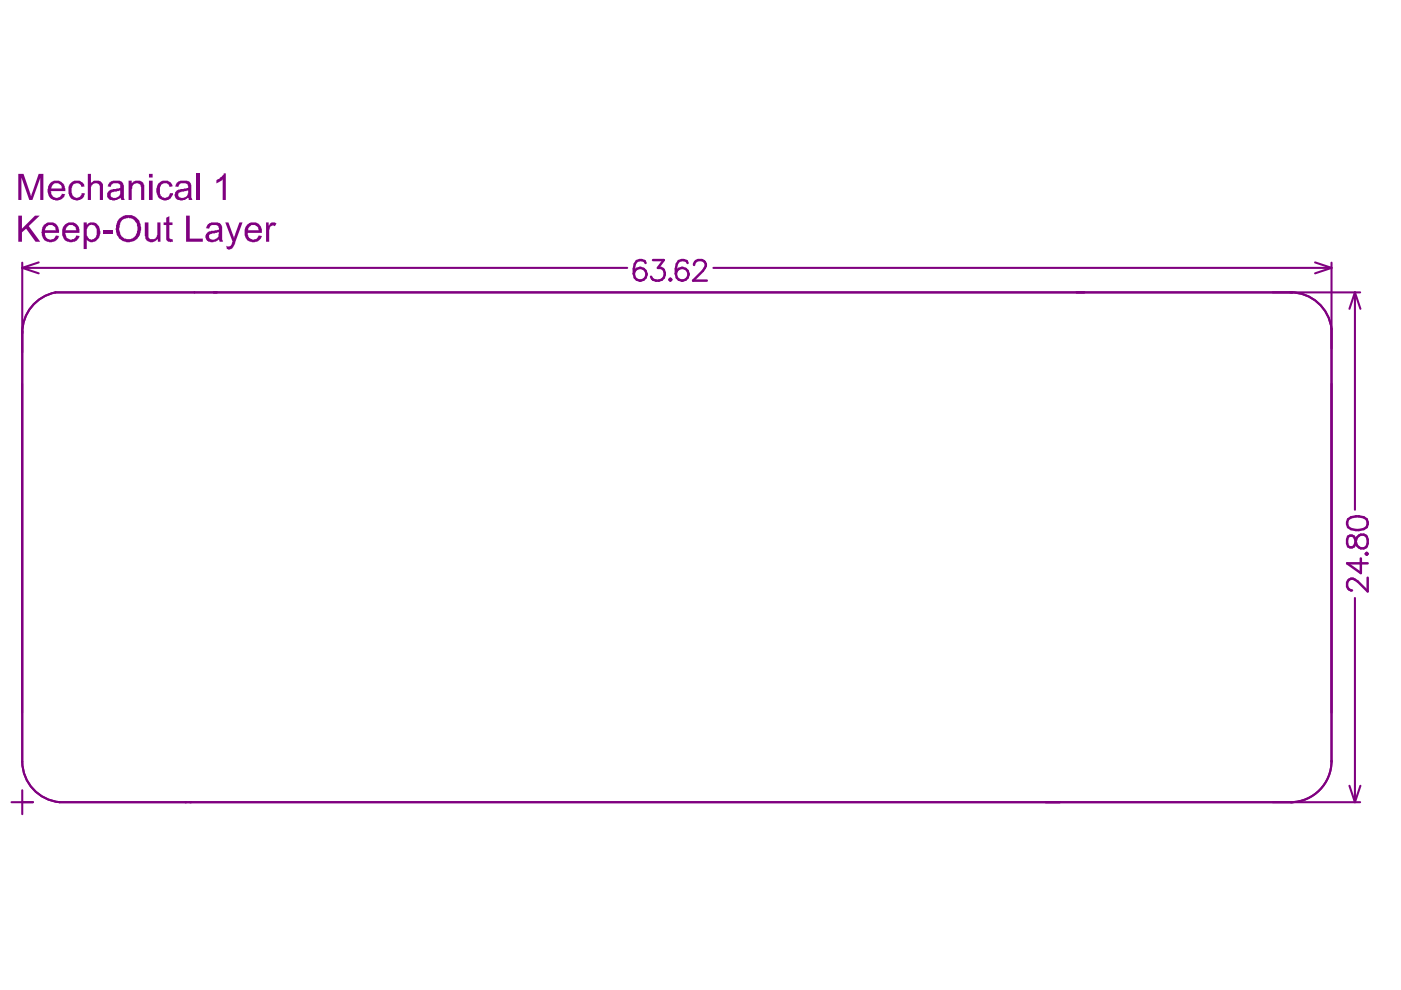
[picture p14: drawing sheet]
<svg xmlns="http://www.w3.org/2000/svg" width="297mm" height="210mm" viewBox="0 0 297 210" stroke-linecap="round" stroke-linejoin="round" font-family="sans-serif">
<g fill="none" stroke="#800080" stroke-width=".44">
<path d="M4.7 55.7v105.8M4.7 56.8l3.5 1.2M4.7 56.8h128.3M8.2 55.6l-3.5 1.2M151.3 56.8h131M278.8 55.6l3.5 1.2M282.3 56.8l-3.5 1.2M282.3 55.7v105.8M11.8 62h276.6M287.3 62l1.1 3.5M287.3 62l-1.2 3.5M287.3 62v46.1"/>
<path d="M287.3 126.8v43.3M12.7 170.1h275.7M286.1 166.6l1.2 3.5M288.4 166.6l-1.1 3.5"/>
</g>
<g fill="none" stroke="#800080" stroke-width=".52">
<path d="M136.9 55.8a1.29 1.29 0 0 0-1.9-.5l-.4 .7-.2 2M138.4 55.1h2.3l-1.2 1.7a1.35 1.35 0 0 1 1.5 1.2 1.35 1.35 0 0 1-1.3 1.5 1.27 1.27 0 0 1-1.7-.8M141.9 59.3l.2-.2 .2 .2-.2 .2zM145.8 55.8a1.29 1.29 0 0 0-1.9-.5l-.4 .7-.2 2M147.2 56.2a1.08 1.08 0 0 1 .8-1.1h.8a1.06 1.06 0 0 1 .6 1.7l-.4 .6-2.1 2.1h3M285.8 110.1a3.4 3.4 0 0 1 4 0 1.41 1.41 0 0 1-.7 2.1 3.6 3.6 0 0 1-3.3-.4l-.2-.7zM285.8 113.8l-.2 .6v.8l.2 .6a.88 .88 0 0 0 1.5-.4l.2-.8a1.25 1.25 0 0 1 1.1-1.3 1.25 1.25 0 0 1 1.4 1.1v.8a1.25 1.25 0 0 1-1.4 1.1 1.25 1.25 0 0 1-1.1-1.3l-.2-.8a.88 .88 0 0 0-1.5-.4zM288.5 118.4v3.1l-2.9-2.1h4.4M289.6 117.4l.2-.2 .2 .2-.2 .2zM290 122.5v2.9l-2.1-2.1a1.31 1.31 0 0 0-2.1-.2l-.2 .4v.9a1.09 1.09 0 0 0 1.1 .8"/>
<circle cx="135.7" cy="58.2" r="1.35"/>
<circle cx="144.6" cy="58.2" r="1.35"/>
</g>
<g fill="#800080">
<path d="M3.9 36.9h1.1l1.5 4.7 1.7-4.7h1v5.5h-.7v-4.6l-1.6 4.6h-.7l-1.7-4.8v4.8h-.6z"/>
<path d="M14.7 39.1a1.94 1.94 0 0 1 3.1 0l.2 .4-.7 .1a1.08 1.08 0 0 0-1.3-.7 1.08 1.08 0 0 0-.8 1.2 1.46 1.46 0 0 0 1.1 1.9l.7-.3 .3-.4v-.3h.7a1.73 1.73 0 0 1-1.9 1.5 1.73 1.73 0 0 1-1.6-1.9v-1z"/>
<path d="M18.6 36.9h.7v2a1.57 1.57 0 0 1 2.5 .2v3.3h-.6v-2.5a.95 .95 0 0 0-1-1 .95 .95 0 0 0-.9 1.1v2.4h-.7z"/>
<path d="M27.3 38.3h.6v.7a1.43 1.43 0 0 1 1.8-.7 1.43 1.43 0 0 1 .9 1.7v2.4h-.7v-2.4a.93 .93 0 0 0-.6-1.1 .93 .93 0 0 0-1.2 .5l-.2 .7v2.3h-.6z"/>
<path d="M33.6 38.9a1.91 1.91 0 0 1 2.9 .2l.1 .4-.7 .1a1.01 1.01 0 0 0-1.1-.7 1.01 1.01 0 0 0-.9 1v.3a1.29 1.29 0 0 0 1.2 1.8l.7-.4 .2-.6h.7v.1a1.74 1.74 0 0 1-1.8 1.4 1.74 1.74 0 0 1-1.7-1.5l-.1-1z"/>
<path d="M41.6 36.9h.7v5.5h-.7z"/>
<path d="M45.9 38.2l1.1-.7 .4-.5v-.2h.5v5.6h-.7v-4.3l-1.2 .8h-.1z"/>
<path d="M10.6 38.7a1.95 1.95 0 0 1 2.2-.2 1.95 1.95 0 0 1 1.1 1.9v.1h-3.2l.2 .1a1.13 1.13 0 0 0 .9 1.3 1.13 1.13 0 0 0 1.3-.8l.8 .1a1.95 1.95 0 0 1-2.6 1.2 1.95 1.95 0 0 1-1.1-2.5v-.4zM11.1 39.3l-.2 .7h2.2a1.09 1.09 0 0 0-.8-1.1 1.09 1.09 0 0 0-1.2 .4z"/>
<path d="M23.2 38.7a2.68 2.68 0 0 1 2.7-.1l.4 .7v2.8l.2 .3h-.8l-.1-.6a1.8 1.8 0 0 1-2.9-.1 1.39 1.39 0 0 1 1.6-1.6l.6-.1a.51 .51 0 0 0 .6-.2 .51 .51 0 0 0 0-.6 1.34 1.34 0 0 0-2 .2v.2l-.7-.1zM23.5 41l-.1 .3a1.09 1.09 0 0 0 1.4 .6 1.09 1.09 0 0 0 .6-1.5l-1.7 .3z"/>
<path d="M31.6 36.9h.8v.7h-.8zM31.6 38.3h.8v4.1h-.8z"/>
<path d="M37.5 38.7a2.66 2.66 0 0 1 2.7-.1l.4 .6v2.8l.2 .4h-.8l-.1-.6a1.78 1.78 0 0 1-2.8 0 1.14 1.14 0 0 1 1.1-1.6v-.1l.8-.1a.57 .57 0 0 0 .8-.2 .57 .57 0 0 0-.2-.8 1.32 1.32 0 0 0-1.7 .3l-.1 .3-.7-.1zM37.9 40.9v.1a.66 .66 0 0 0 .6 1 1.15 1.15 0 0 0 1.3-1.6z"/>
</g>
<path d="M4.7 70.2v91.3a8.7 8.7 0 0 0 8 8.6h261.3M273.6 62a8.7 8.7 0 0 1 8.7 7.7v91.8M274 62h-262.2a8.7 8.7 0 0 0-7.1 8.6M4.7 81.4v69.7M2.4 170.1h4.6M4.7 167.5v5.1M282.3 161.3a8.7 8.7 0 0 1-8.6 8.8" fill="none" stroke="#800080" stroke-width=".44"/>
<g fill="#800080">
<path d="M3.9 45.7h.8v2.8l2.7-2.8h1l-2.3 2.2 2.4 3.4h-1l-2-2.8-.8 .8v2h-.8z"/>
<path d="M21.8 48.9h2.1v.7h-2.1z"/>
<path d="M30.7 47.2h.8v2.4a.92 .92 0 0 0 .3 1 .92 .92 0 0 0 1.1 0l.5-.8v-2.6h.6v4.1h-.5v-.6a1.58 1.58 0 0 1-2.7-.1z"/>
<path d="M35.2 46.2l.7-.4v1.4h.7v.5h-.7v2.4a.57 .57 0 0 0 .7 .6l.1 .6h-.1a.92 .92 0 0 1-1.4-.9v-2.7h-.5v-.5h.5z"/>
<path d="M39.5 45.7h.7v4.9h2.8v.7h-3.5z"/>
<path d="M47.8 47.2h.6l1.2 3.3 1.2-3.3h.6l-1.6 4.5a1.3 1.3 0 0 1-1.7 1.1l-.1-.7a.79 .79 0 0 0 .9 .1 .79 .79 0 0 0 .3-.8l.1-.1z"/>
<path d="M56.4 47.2h.6v.6h.1a.91 .91 0 0 1 1.5-.4l-.3 .5a.72 .72 0 0 0-.8 0 .72 .72 0 0 0-.3 .7l-.1 .1v2.6h-.7z"/>
<path d="M9.3 47.6h.1a1.87 1.87 0 0 1 2.2-.3 1.87 1.87 0 0 1 .9 2v.1h-3a1.2 1.2 0 0 0 .7 1.3 1.2 1.2 0 0 0 1.4-.3l.3-.5 .6 .1a1.86 1.86 0 0 1-2 1.4 1.86 1.86 0 0 1-1.6-1.9l-.1-.3h.1l.1-1zM9.8 48.2l-.3 .6h2.4a1.23 1.23 0 0 0-1.7-1z"/>
<path d="M13.6 47.7a1.86 1.86 0 0 1 2.3-.4 1.86 1.86 0 0 1 .9 2.1h-2.9a1.2 1.2 0 0 0 .7 1.3 1.2 1.2 0 0 0 1.5-.6l.1-.2 .6 .1a1.91 1.91 0 0 1-2.7 1.1 2.35 2.35 0 0 1-.9-2.4zM14.2 48l-.3 .8h2.3a1.12 1.12 0 0 0-1.8-.9z"/>
<path d="M17.7 47.2h.7v.5a1.56 1.56 0 0 1 1.8-.5 1.56 1.56 0 0 1 1 1.6 1.96 1.96 0 0 1-1.7 2.6l-.7-.1-.4-.5v2h-.7zM18.6 48a2.84 2.84 0 0 0 .1 2.5 1.09 1.09 0 0 0 1.3 .1 1.09 1.09 0 0 0 .5-1.1 1.49 1.49 0 0 0-1.1-1.9z"/>
<path d="M25.2 46.5a2.73 2.73 0 0 1 3.1-.7 2.73 2.73 0 0 1 1.6 2.8 2.67 2.67 0 0 1-2.2 2.7 2.67 2.67 0 0 1-3-1.8v-.1a3.4 3.4 0 0 1 .1-2.1zM25.8 46.7a2.91 2.91 0 0 0 0 3.4 1.94 1.94 0 0 0 2.2 .5 1.94 1.94 0 0 0 1.1-1.9v-.2a2.29 2.29 0 0 0-1.3-2.2l-.6-.1z"/>
<path d="M44 47.6a2.54 2.54 0 0 1 2.8-.1l.3 .5v2.8l.2 .5h-.8l-.1-.6a1.78 1.78 0 0 1-2.7 0 1.26 1.26 0 0 1 1.2-1.8l.8-.1a.51 .51 0 0 0 .7-.4 1.2 1.2 0 0 0-1.7-.6l-.4 .7-.6-.1zM44.3 49.8a.85 .85 0 0 0 .5 1 .85 .85 0 0 0 1-.2l.2-.1a.67 .67 0 0 0 .3-.9l.1-.3h-.3l-.6 .2h-.5z"/>
<path d="M52.3 47.7a1.86 1.86 0 0 1 2.3-.4 1.86 1.86 0 0 1 .9 2.1h-3a1.2 1.2 0 0 0 .9 1.4 1.2 1.2 0 0 0 1.5-.9l.6 .1a1.28 1.28 0 0 1-.8 1 1.88 1.88 0 0 1-2.1 0 1.88 1.88 0 0 1-.7-2l.1-.7zM52.9 48l-.4 .8h2.4a1.14 1.14 0 0 0-.8-1.1 1.14 1.14 0 0 0-1.2 .3z"/>
</g>
<path d="M11.8 62a8.7 8.7 0 0 0-7.1 8.6M273.6 62a8.7 8.7 0 0 1 8.7 7.7M4.7 161.5a8.7 8.7 0 0 0 8 8.6M282.3 161.3a8.7 8.7 0 0 1-8.6 8.8" fill="none" stroke="#800080" stroke-width=".44"/>
</svg>
